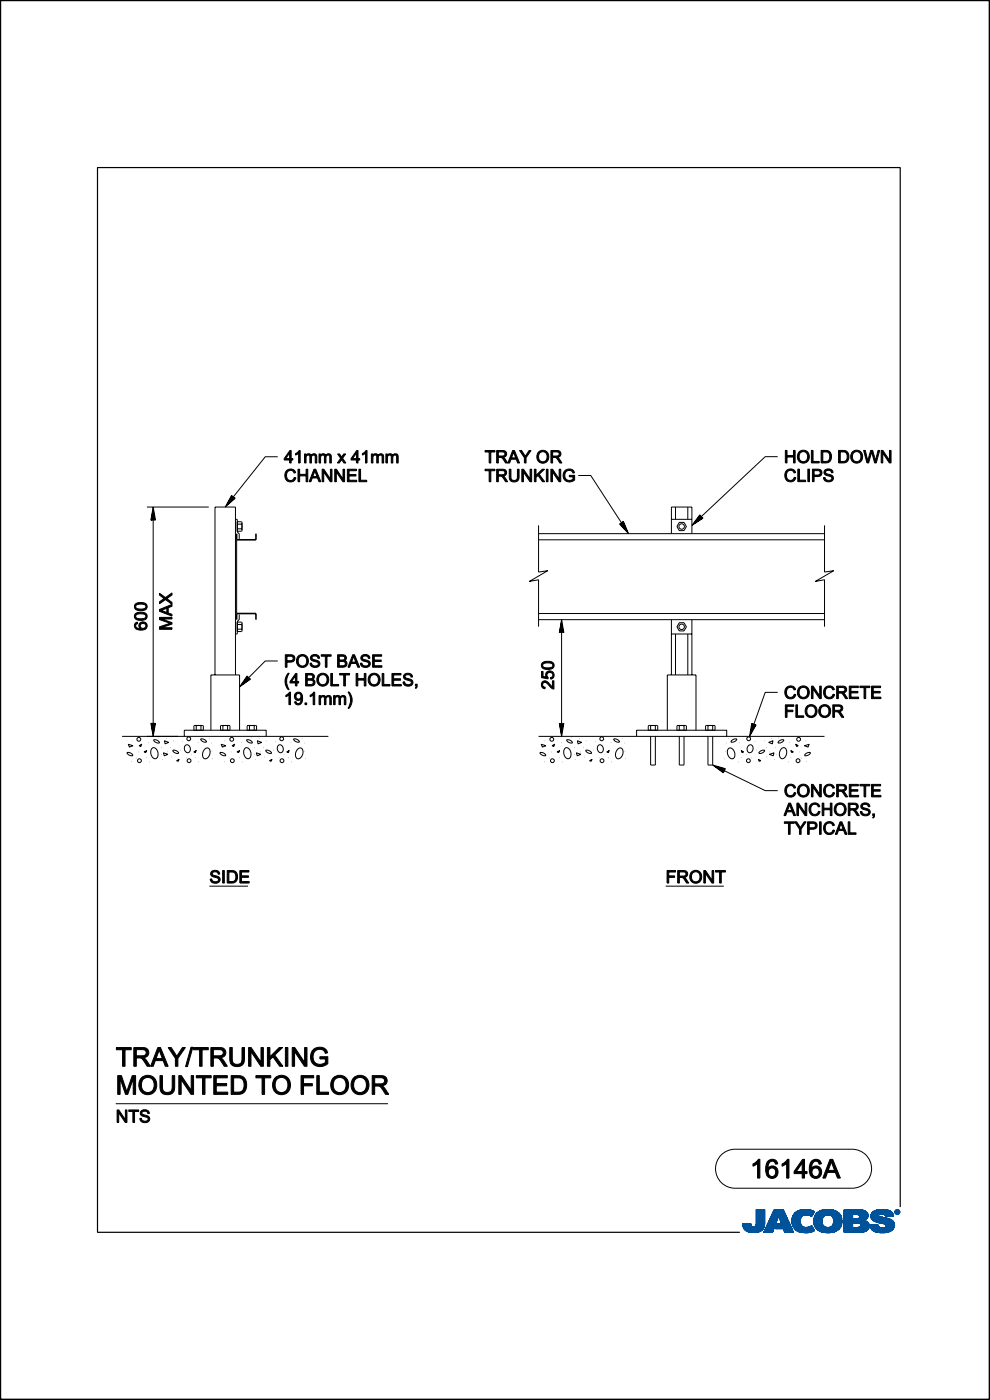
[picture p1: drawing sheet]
<svg xmlns="http://www.w3.org/2000/svg" width="210mm" height="297mm" viewBox="0 0 210 297" stroke-linecap="round" stroke-linejoin="round" font-family="sans-serif">
<path d="M191 256.1v-220.6h-170.3v225.9h136.2M.1 296.6v.3h209.7v-296.8h-209.7v296.8" fill="none" stroke="#000" stroke-width=".25"/>
<g fill="none" stroke="#000" stroke-width=".21">
<path d="M.1 .1h209.8v296.7h-209.8zM58.9 96.9h-2.6l-7.2 9.1 .1-.3 .2 .1-.6 .5 .4-.8 .3 .3-1 .9 .7-1.3 .5 .3-1.5 1.4 1-1.8 .7 .4-2.1 1.9 1.3-2.5 .8 .6M165 96.9h-2.7l-14 13.2 .1-.3 .2 .1-.7 .5 .6-.7 .3 .3-1.2 .7 .9-1.1 .5 .3-1.8 1.2 1.3-1.7 .6 .5-2.3 1.6 1.6-2.3 .7 .7M31.2 107.6h13.1M32 110.3h1l-.5-2.7-.5 2.7 .8-.1-.3-2-.4 2 .6-.1-.2-1.4-.3 1.4 .4-.1-.1-.8-.1 .8 .2-.1-.1-.3v.7M32.5 107.6v48.6M49.9 110.2h.4v2.6l.5 .5v1M50.2 114.5v15.7M50.3 110.7h1v.2M50.3 112.2h1M50.3 111.2h1M51.3 112.2v.2"/>
<path d="M51.3 111.2v1M51.3 110.9v.3M51.3 112.4v.3h-1M51.3 110.9v1.5M114.2 114.5h60.7M114.2 113.2h60.7M114.2 111.5v9.9l2-.3-3.9 2.2 1.9-.3v9.9M122.7 100.9h2.6l6.9 10.6-.2-.2 .1-.2 .4 .8-.6-.7 .3-.2 .5 1.3-.9-1.1 .4-.4 .8 1.9-1.4-1.5 .6-.6 1.1 2.6-1.9-2 .8-.6M142.4 113.2v-5.6h4.4v5.6M142.4 110.2h4.4M143.3 107.6v2.6M144.1 110.8h1l.5 .9-.5 .9h-1l-.5-.9z"/>
<path d="M145.9 107.6v2.6M174.9 111.5v9.9l1.9-.3-3.8 2.2 1.9-.3v9.9M50.3 132h1v.2M50.3 132.5h1M50.3 133.5h1M50.8 130.3v1.1l-.5 .4v2.7h-.4M51.3 133.5v.2M51.3 132.5v1M51.3 133.7v.3h-1M51.3 132.2v.3M51.3 132.2v1.5M114.2 131.5h60.7"/>
<path d="M114.2 130.2h60.7M119.1 132.1l.4 2h-.8zM119.1 131.5v24.7M119.1 132.6l.2 1.4h-.4zM119.1 131.5l.5 2.7-.5-.1-.4 .1M119.1 133.4l.1 .4-.2 .1M119.1 133.1l.2 .8h-.3zM119.1 131.5l-.5 2.7M142.4 134.5h4.4M142.4 131.5v11.7M143.3 134.5v8.7M144.1 132.1h1l.5 .9-.5 .8h-1l-.5-.8z"/>
<path d="M145.9 134.5v8.7M146.8 131.5v11.7M25.9 156.2h13.2M27 159.7a.98 .98 0 0 1 1.2 .6 .98 .98 0 0 1-1.2-.6zM27.2 157.9l1 .3-.7 .3zM28 157.2h.1M29.3 159.5h.1M29.5 158.2l.6-.3-.2 .5zM31.1 159.2l-.5 .3 .3 .2 .2-.5M31.4 157.5h.1M32 153.5h1l-.5 2.7-.5-2.7h.8l-.3 2.1-.4-2.1 .6 .2-.2 1.4-.3-1.4h.4l-.1 .9-.1-.8 .2 .1-.1 .3v-.7M32.2 158.8l.3-.2a1.32 1.32 0 0 1 1 1 1.32 1.32 0 0 1-.5 1.4 1.36 1.36 0 0 1-.8-2.2z"/>
<path d="M32.6 157a.98 .98 0 0 1 1.2 .6 .98 .98 0 0 1-1.2-.6zM33.7 156.5h.1M34.3 158.6h.1M34.7 159.7l.9 .3-.8 .3zM34.9 157.1l.9 .4-.8 .3zM35.2 156.7h.1M35.5 159.5h.1M36.2 158.6h.1M36.7 159.2a.98 .98 0 0 1 1.2 .6 .98 .98 0 0 1-1.2-.6zM36.7 157.2h.1M38.3 159.1h.1M38.7 157.3h.1"/>
<path d="M39.1 154.9h17.4v1.3h-17.4zM39.3 158.1a.79 .79 0 0 1 1.1 .6 .79 .79 0 0 1-.7 1 1 1 0 0 1-.4-1.6zM41.4 153.9l.2 .1M41.4 153.9l-.3 .1v.9h2v-.9l-.2-.1M41.4 153.9h1.5M41.6 159.2l-.1 .5-.4-.2 .6-.3M41.6 154v.9M42 157.5h.1M42.6 156.8a.98 .98 0 0 1 1.2 .6 .98 .98 0 0 1-1.2-.6zM42.6 154h-1M42.6 154v.9M42.9 153.9l-.3 .1"/>
<path d="M43.5 158.9l.6-.2a1.32 1.32 0 0 1 .4 1.4 1.32 1.32 0 0 1-1.1 .9 1.36 1.36 0 0 1 .1-2.1zM44.3 156.7h.1M44.7 154.9v-11.7h6.1v11.7M44.8 157.6h.1M44.9 159.4h.1M45.6 143.2v-35.6h4.3v35.6M46.7 159.7a.98 .98 0 0 1 1.2 .6 .98 .98 0 0 1-1.2-.6zM46.9 157.9l1 .3-.7 .3zM47 153.9l.3 .1M47 153.9l-.2 .1v.9h2v-.9l-.3-.1M47 153.9h1.5M47.3 154v.9"/>
<path d="M47.7 157.2h.1M48.3 154h-1M48.3 154v.9M48.5 153.9l-.2 .1M49 159.5h.1M49.2 158.2l.6-.3-.2 .5zM50.8 159.2l-.5 .3 .3 .2 .2-.5M51.2 157.5h.1M51.9 158.8l.3-.2a1.32 1.32 0 0 1 1 1 1.32 1.32 0 0 1-.5 1.4 1.36 1.36 0 0 1-.8-2.2zM52.3 157a.98 .98 0 0 1 1.2 .6 .98 .98 0 0 1-1.2-.6zM52.7 153.9l.2 .1M52.7 153.9l-.3 .1v.9h2v-.9l-.2-.1"/>
<path d="M52.7 153.9h1.5M52.9 154v.9M53.4 156.5h.1M53.9 154h-1M53.9 154v.9M54 158.6h.1M54.2 153.9l-.3 .1M54.6 157.1l.9 .4-.8 .3zM54.9 156.7h.1M55.3 159.5h.1M55.9 158.6h.1M56.4 159.2a.98 .98 0 0 1 1.2 .6 .98 .98 0 0 1-1.2-.6z"/>
<path d="M56.4 157.2h.1M56.5 156.2h13.2M58 159.1h.1M58.4 157.3h.1M58.9 140.2h-2.6l-4 4.1 .1-.3 .2 .1-.6 .5 .4-.7 .4 .2-1.2 .8 .8-1.1 .6 .3-1.7 1.2 1.1-1.7 .7 .5-2.3 1.6 1.6-2.3 .7 .7M59.1 158.1a.79 .79 0 0 1 1 .6 .79 .79 0 0 1-.7 1 1 1 0 0 1-.3-1.6zM61.3 159.2l-.1 .5-.4-.2 .6-.3M61.7 157.5h.1M62.3 156.8a.98 .98 0 0 1 1.2 .6 .98 .98 0 0 1-1.2-.6zM63.2 158.9l.6-.2a1.32 1.32 0 0 1 .4 1.4 1.32 1.32 0 0 1-1.1 .9 1.36 1.36 0 0 1 .1-2.1zM64 156.7h.1M64.5 157.6h.1"/>
<path d="M64.7 159.4h.1M114.2 156.2h20.8M114.6 159.7a.98 .98 0 0 1 1.2 .6 .98 .98 0 0 1-1.2-.6zM114.8 157.9l1 .3-.7 .3zM115.6 157.2h.1M116.9 159.5h.1M117.1 158.2l.6-.3-.2 .5zM118.6 153.4l.5 2.8M118.7 153.4l.4 .2 .5-.2-.5 2.8M118.7 153.5h.8l-.4 2.1zM118.7 159.2l-.5 .3 .3 .2 .2-.5M118.9 153.7h.4l-.2 1.4z"/>
<path d="M119 153.8l.2 .1-.1 .4M119 153.8h.3l-.2 .8zM119 157.5h.1M119.8 158.8l.3-.2a1.32 1.32 0 0 1 1 1 1.32 1.32 0 0 1-.5 1.4 1.36 1.36 0 0 1-.8-2.2zM120.2 157a.98 .98 0 0 1 1.2 .6 .98 .98 0 0 1-1.2-.6zM121.3 156.5h.1M121.9 158.6h.1M122.3 159.7l.9 .3-.8 .3zM122.5 157.1l.9 .4-.8 .3zM122.8 156.7h.1M123.1 159.5h.1M123.8 158.6h.1"/>
<path d="M124.3 159.2a.98 .98 0 0 1 1.2 .6 .98 .98 0 0 1-1.2-.6zM124.3 157.2h.1M125.9 159.1h.1M126.3 157.3h.1M126.9 158.1a.79 .79 0 0 1 1.1 .6 .79 .79 0 0 1-.7 1 1 1 0 0 1-.4-1.6zM129.2 159.2l-.1 .5-.4-.2 .6-.3M129.6 157.5h.1M130.2 156.8a.98 .98 0 0 1 1.2 .6 .98 .98 0 0 1-1.2-.6zM131.1 158.9l.6-.2a1.32 1.32 0 0 1 .4 1.4 1.32 1.32 0 0 1-1.1 .9 1.36 1.36 0 0 1 .1-2.1zM131.9 156.7h.1M132.4 157.6h.1M132.5 159.4h.1"/>
<path d="M135 154.9h19.2v1.3h-19.2zM137.8 153.9l.2 .1M137.8 153.9l-.3 .1v.9h2v-.9l-.2-.1M137.8 153.9h1.5M138 156.2v6.1h1v-6.1M138 154v.9M139 154h-1M139 154v.9M139.3 153.9l-.3 .1M141.6 154.9v-11.7h6v11.7M143.8 153.9l.3 .1M143.8 153.9l-.2 .1v.9h2v-.9l-.3-.1"/>
<path d="M143.8 153.9h1.5M144.1 156.2v6.1h1v-6.1M144.1 154v.9M145.1 154h-1M145.1 154v.9M145.3 153.9l-.2 .1M149.9 153.9l.3 .1M149.9 153.9l-.2 .1v.9h2v-.9l-.3-.1M149.9 153.9h1.5M150.2 156.2v6.1h1v-6.1M150.2 154v.9M151.2 154h-1"/>
<path d="M151.2 154v.9M151.4 153.9l-.2 .1M153.9 159.4h.1M154 157.6h.1M154.2 156.2h20.7M154.5 158.9l.2-.2a1.32 1.32 0 0 1 1.1 .9 1.32 1.32 0 0 1-.4 1.4 1.36 1.36 0 0 1-.9-2.1zM154.5 156.7h.1M155.3 157a.91 .91 0 0 1 1-.2 .98 .98 0 0 1-1.2 .6zM156.8 157.5h.1M157.2 159.2l.5 .3-.3 .2-.2-.5M158.8 158.2a.63 .63 0 0 1 .8 0 .63 .63 0 0 1 .1 .8 .66 .66 0 0 1-.8 .7 .66 .66 0 0 1-.4-1zM160.1 157.3h.1"/>
<path d="M160.5 159.1h.1M161.2 159.4a.91 .91 0 0 1 1-.2 .98 .98 0 0 1-1.2 .6zM162.1 157.2h.1M162.6 158.6h.1M163.1 157.5l.9-.4-.2 .7zM163.3 159.5h.1M163.6 156.7h.1M164.5 158.6h.1M165 146.9h-2.7l-2.6 7.4v-.3h.2l-.4 .7 .2-.9 .4 .2-.7 1.2 .2-1.4h.7l-1.1 1.9 .4-2.1 .8 .2-1.4 2.4 .5-2.7 .9 .3M165.1 156.5h.1M165.2 157.2a.91 .91 0 0 1 1-.2 .98 .98 0 0 1-1.2 .6zM165.8 158.8l.6-.2a1.32 1.32 0 0 1 .4 1.3 1.32 1.32 0 0 1-1 1.1 1.36 1.36 0 0 1 0-2.2z"/>
<path d="M167.4 157.5h.1M167.7 159.2l.6 .3-.3 .2-.3-.5M168.8 157.9l.5 .3-.3 .2zM169.5 159.5h.1M170.6 158.2l1-.3-.2 .6zM170.8 157.2h.1M170.9 159.9a.91 .91 0 0 1 1-.2 .98 .98 0 0 1-1.2 .6zM27.8 161.6h.1M28.9 160.8h.1M31 160.7h.1M31.6 161.6h.1M34.2 160h.1"/>
<path d="M34.5 161.1h.1M36.3 160.6h.1M37.5 161.4l.5-.3-.2 .4zM39.5 160.8h.1M40.5 160.1h.1M41.5 160.7h.1M42.1 161.6h.1M45.1 160.9h.1M47.6 161.6h.1M48.6 160.8h.1M50.8 160.7h.1M51.3 161.6h.1"/>
<path d="M53.9 160h.1M54.2 161.1h.1M55.3 160l-.7 .3-.2-.6 .9 .3M56 160.6h.1M57.2 161.4l.5-.3-.2 .4zM59.2 160.8h.1M60.2 160.1h.1M61.2 160.7h.1M61.8 161.6h.1M64.8 160.9h.1M115.4 161.6h.1M116.5 160.8h.1"/>
<path d="M118.6 160.7h.1M119.2 161.6h.1M121.8 160h.1M122.1 161.1h.1M123.9 160.6h.1M125.1 161.4l.5-.3-.2 .4zM127.1 160.8h.1M128.1 160.1h.1M129.1 160.7h.1M129.7 161.6h.1M132.7 160.9h.1M153.4 163.9l.5-.8-2.7-.8 2.2 1.6 .3-.7-2-.6 1.7 1.2 .2-.6-1.4-.4 1.1 .8 .2-.4-.9-.2 .7 .5v-.2l-.3-.1 9.3 4.5h2.7"/>
<path d="M153.7 160.9h.1M156.7 161.6h.1M157.3 160.7h.1M158.3 160.1h.1M159.4 160.8h.1M160.9 161.1l.5 .3-.3 .1zM162.5 160.6h.1M163.2 160l1-.3-.2 .6zM164.3 161.1h.1M164.6 160h.1M167.2 161.6h.1M167.8 160.7h.1"/>
<path d="M169.9 160.8h.1M171 161.6h.1M44.4 188h8.2M141.2 188h12.3M24.6 234.1h57.7M153 245l1.3-.9 1.6-.3h24.8a4.1 4.1 0 0 1 4.2 4.1 4.1 4.1 0 0 1-4.2 4.2h-24.8a4.1 4.1 0 0 1-3.8-2.6 4.1 4.1 0 0 1 .9-4.5z"/>
<circle cx="144.6" cy="111.7" r=".58"/>
<circle cx="144.6" cy="133" r=".58"/>
<circle cx="29.4" cy="156.8" r=".41"/>
<circle cx="40" cy="156.7" r=".41"/>
<circle cx="49.2" cy="156.8" r=".41"/>
<circle cx="59.8" cy="156.7" r=".41"/>
<circle cx="117" cy="156.8" r=".41"/>
<circle cx="127.6" cy="156.7" r=".41"/>
<circle cx="158.8" cy="156.7" r=".41"/>
<circle cx="169.4" cy="156.8" r=".41"/>
<circle cx="29.6" cy="161.4" r=".41"/>
<circle cx="40.1" cy="161.4" r=".41"/>
<circle cx="49.3" cy="161.4" r=".41"/>
<circle cx="59.8" cy="161.4" r=".41"/>
<circle cx="117.2" cy="161.4" r=".41"/>
<circle cx="127.7" cy="161.4" r=".41"/>
<circle cx="158.8" cy="161.4" r=".41"/>
<circle cx="169.3" cy="161.4" r=".41"/>
</g>
<path d="M50.2 113.2v1.3h4.1v-1.3M50.2 131.5v-1.3h4.1v1.3" fill="none" stroke="#000" stroke-width=".34"/>
<g fill="#000" stroke="#000" stroke-width=".21">
<path d="M61.5 95.6l-1.2 1.7v.3h1.1v.6h.4v-.6h.3v-.3h-.3v-1.7zM61.4 96.1v1.2h-.8z" fill-rule="evenodd"/>
<path d="M62.7 96.2l.8-.6h.2v2.6h-.4v-2l-.6 .3z" fill-rule="evenodd"/>
<path d="M64.6 96.3h.3v.3a.65 .65 0 0 1 1.1 0 .62 .62 0 0 1 .7-.3 .62 .62 0 0 1 .5 .6v1.3h-.3v-1.2a.43 .43 0 0 0-.5-.5 .43 .43 0 0 0-.3 .6v1.1h-.4v-1.2a.44 .44 0 0 0-.5-.4 .44 .44 0 0 0-.3 .6v1h-.3z" fill-rule="evenodd"/>
<path d="M67.7 96.3h.3v.3a.65 .65 0 0 1 1.1 0 .62 .62 0 0 1 .7-.3 .62 .62 0 0 1 .5 .6v1.3h-.3v-1.2a.43 .43 0 0 0-.5-.5 .43 .43 0 0 0-.4 .6v1.1h-.3v-1.2a.44 .44 0 0 0-.6-.4 .44 .44 0 0 0-.2 .6v1h-.3z" fill-rule="evenodd"/>
<path d="M71.6 96.3h.4l.5 .7 .4-.7h.4l-.6 .9 .7 1h-.4l-.5-.7-.5 .7h-.4l.7-1z" fill-rule="evenodd"/>
<path d="M75.7 95.6l-1.2 1.7v.3h1.1v.6h.3v-.6h.4v-.3h-.4v-1.7zM75.6 96.1v1.2h-.8z" fill-rule="evenodd"/>
<path d="M76.9 96.2l.7-.6h.3v2.6h-.4v-2l-.6 .3z" fill-rule="evenodd"/>
<path d="M78.8 96.3h.3v.3a.65 .65 0 0 1 1.1 0 .62 .62 0 0 1 .7-.3 .62 .62 0 0 1 .5 .6v1.3h-.3v-1.2a.43 .43 0 0 0-.5-.5 .43 .43 0 0 0-.4 .6v1.1h-.3v-1.2a.44 .44 0 0 0-.6-.4 .44 .44 0 0 0-.2 .6v1h-.3z" fill-rule="evenodd"/>
<path d="M81.9 96.3h.3v.3a.65 .65 0 0 1 1.1 0 .62 .62 0 0 1 .7-.3 .62 .62 0 0 1 .5 .6v1.3h-.4v-1.2a.43 .43 0 0 0-.4-.5 .43 .43 0 0 0-.4 .6v1.1h-.3v-1.2a.44 .44 0 0 0-.6-.4 .44 .44 0 0 0-.2 .6v1h-.3z" fill-rule="evenodd"/>
<path d="M102.9 95.6h2.1v.3h-.9v2.3h-.3v-2.3h-.9z" fill-rule="evenodd"/>
<path d="M105.4 95.6v2.6h.3v-1.2h.4a.81 .81 0 0 1 .8 .7l.3 .5h.5l-1-1.2a.74 .74 0 0 0 .8-.8 .74 .74 0 0 0-1-.6zM105.7 95.9h.8a.46 .46 0 0 1 .6 .5 .46 .46 0 0 1-.6 .3h-.8z" fill-rule="evenodd"/>
<path d="M108.7 95.6l-1 2.6h.4l.3-.8h1.1l.3 .8h.4l-1.1-2.6zM108.9 95.9l.5 1.2h-.9z" fill-rule="evenodd"/>
<path d="M108 99.5h.4v1.6a.71 .71 0 0 0 .7 .8 .71 .71 0 0 0 .7-.8v-1.6h.3v1.6a1.05 1.05 0 0 1-1 1.1 1.05 1.05 0 0 1-1.1-1.1z" fill-rule="evenodd"/>
<path d="M110.2 95.6h.4l.8 1.2 .8-1.2h.4l-1 1.5v1.1h-.4v-1.1z" fill-rule="evenodd"/>
<path d="M114.2 95.9a1.34 1.34 0 0 0 .1 2 1.34 1.34 0 0 0 1.9-.3 1.33 1.33 0 0 0-.2-1.7 1.33 1.33 0 0 0-1.8 0zM114.5 96.1a.99 .99 0 0 1 1.6 .8 .99 .99 0 0 1-1.6 .8l-.3-.8z" fill-rule="evenodd"/>
<path d="M116.9 95.6v2.6h.3v-1.2h.4a.81 .81 0 0 1 .8 .7l.4 .5h.4l-1-1.2a.74 .74 0 0 0 .8-.8 .74 .74 0 0 0-1-.6zM117.2 95.9h.9a.46 .46 0 0 1 .5 .5 .46 .46 0 0 1-.6 .3h-.8z" fill-rule="evenodd"/>
<path d="M166.6 95.6h.3v1h1.4v-1h.4v2.6h-.4v-1.2h-1.4v1.2h-.3z" fill-rule="evenodd"/>
<path d="M169.5 95.9a1.34 1.34 0 0 0 0 2 1.34 1.34 0 0 0 2-.3 1.33 1.33 0 0 0-.2-1.8 1.33 1.33 0 0 0-1.8 .1zM169.8 96.1a.99 .99 0 0 1 1.5 .8 .99 .99 0 0 1-1.5 .8l-.3-.8z" fill-rule="evenodd"/>
<path d="M172.1 95.6h.4v2.3h1.3v.3h-1.7z" fill-rule="evenodd"/>
<path d="M174.2 95.6v2.6h.9a1.33 1.33 0 0 0 1.3-1.3 1.33 1.33 0 0 0-1.3-1.3zM174.5 95.9h.6a1.02 1.02 0 0 1 .9 1 1.02 1.02 0 0 1-.9 1h-.6z" fill-rule="evenodd"/>
<path d="M177.9 95.6v2.6h.9a1.33 1.33 0 0 0 1.3-1.3 1.33 1.33 0 0 0-1.3-1.3zM178.2 95.9h.6a1.02 1.02 0 0 1 .9 1 1.02 1.02 0 0 1-.9 1h-.6z" fill-rule="evenodd"/>
<path d="M180.8 95.9a1.34 1.34 0 0 0 0 2 1.34 1.34 0 0 0 2-.3 1.33 1.33 0 0 0-.2-1.8 1.33 1.33 0 0 0-1.8 .1zM181.1 96.1a.99 .99 0 0 1 1.6 .8 .99 .99 0 0 1-1.6 .8l-.3-.8z" fill-rule="evenodd"/>
<path d="M183.2 95.6h.4l.5 2.2 .6-2.2h.4l.6 2.2 .5-2.2h.4l-.7 2.6h-.4l-.6-2.3-.6 2.3h-.4z" fill-rule="evenodd"/>
<path d="M186.9 95.6h.4l1.4 2v-2h.3v2.6h-.4l-1.3-2.1v2.1h-.4z" fill-rule="evenodd"/>
<path d="M60.9 99.8a1.15 1.15 0 0 1 1.8 .5l-.3 .1a.87 .87 0 0 0-1.2-.5 .87 .87 0 0 0-.4 1.2 .82 .82 0 0 0 .7 .8 .82 .82 0 0 0 .9-.6l.4 .1a1.22 1.22 0 0 1-1.6 .8 1.22 1.22 0 0 1-.8-1.6z" fill-rule="evenodd"/>
<path d="M63.2 99.5h.4v1.1h1.3v-1.1h.4v2.7h-.4v-1.3h-1.3v1.3h-.4z" fill-rule="evenodd"/>
<path d="M66.6 99.5l-1 2.7h.4l.2-.8h1.2l.3 .8h.4l-1.1-2.7zM66.8 99.8l.4 1.3h-.9z" fill-rule="evenodd"/>
<path d="M68.3 99.5h.4l1.4 2.1v-2.1h.3v2.7h-.3l-1.4-2.1v2.1h-.4z" fill-rule="evenodd"/>
<path d="M71 99.5h.4l1.4 2.1v-2.1h.3v2.7h-.4l-1.4-2.1v2.1h-.3z" fill-rule="evenodd"/>
<path d="M73.7 99.5h1.9v.4h-1.6v.8h1.5v.3h-1.5v.9h1.7v.3h-2z" fill-rule="evenodd"/>
<path d="M76.1 99.5h.4v2.4h1.3v.3h-1.7z" fill-rule="evenodd"/>
<path d="M102.9 99.5h2.1v.4h-.9v2.3h-.3v-2.3h-.9z" fill-rule="evenodd"/>
<path d="M105.4 99.5v2.7h.3v-1.2h.4a.81 .81 0 0 1 .8 .6l.3 .6h.5l-1-1.2a.74 .74 0 0 0 .8-.8 .74 .74 0 0 0-1-.7zM105.7 99.8h.8a.46 .46 0 0 1 .6 .5 .46 .46 0 0 1-.6 .4h-.8z" fill-rule="evenodd"/>
<path d="M110.7 99.5h.3l1.4 2.1v-2.1h.4v2.7h-.4l-1.4-2.1v2.1h-.3z" fill-rule="evenodd"/>
<path d="M113.3 99.5h.4v1.4l1.3-1.4h.5l-1.1 1.1 1.1 1.6h-.4l-1-1.3-.4 .4v.9h-.4z" fill-rule="evenodd"/>
<path d="M115.9 99.5h.3v2.7h-.3z" fill-rule="evenodd"/>
<path d="M116.9 99.5h.3l1.4 2.1v-2.1h.3v2.7h-.3l-1.4-2.1v2.1h-.3z" fill-rule="evenodd"/>
<path d="M119.9 99.8a1.21 1.21 0 0 1 2 .5l-.4 .1a.96 .96 0 0 0-1.3-.5 .96 .96 0 0 0-.3 1.4 1.05 1.05 0 0 0 1.6 .3v-.4h-.7v-.4h1.1v1a1.43 1.43 0 0 1-2.1 .1 1.43 1.43 0 0 1 .1-2.1z" fill-rule="evenodd"/>
<path d="M166.9 99.8a1.15 1.15 0 0 1 1.9 .5h-.4a.87 .87 0 0 0-1.1-.4 .87 .87 0 0 0-.5 1.1 .82 .82 0 0 0 .8 .9 .82 .82 0 0 0 .9-.7l.3 .1a1.22 1.22 0 0 1-1.5 .9 1.22 1.22 0 0 1-.8-1.6z" fill-rule="evenodd"/>
<path d="M169.2 99.5h.4v2.4h1.3v.3h-1.7z" fill-rule="evenodd"/>
<path d="M171.4 99.5h.3v2.7h-.3z" fill-rule="evenodd"/>
<path d="M172.3 99.5v2.7h.4v-1.1h.7a.81 .81 0 0 0 1-.8 .81 .81 0 0 0-1.1-.8zM172.7 99.8h.7a.49 .49 0 0 1 .6 .5 .49 .49 0 0 1-.6 .5h-.7z" fill-rule="evenodd"/>
<path d="M175 99.7a1.04 1.04 0 0 1 1.7 .6h-.3a.63 .63 0 0 0-.6-.5 .63 .63 0 0 0-.7 .5l.4 .2a1.05 1.05 0 0 1 1.3 1.1 1.11 1.11 0 0 1-1.2 .6 1.11 1.11 0 0 1-.9-.9h.3a.72 .72 0 0 0 .7 .6 .72 .72 0 0 0 .7-.6l-.4-.2a.98 .98 0 0 1-1.1-1.3z" fill-rule="evenodd"/>
<path d="M28.7 132.2a.92 .92 0 0 0 0 1 .92 .92 0 0 0 .9 .5 1.15 1.15 0 0 0 1.6-1.1 .84 .84 0 0 0-1.2-.6 .84 .84 0 0 0-.2 1.4 .69 .69 0 0 1-.8-.2 .69 .69 0 0 1-.1-.8l.3-.1v-.3zM29.8 132.7a.57 .57 0 0 1 1.1 0 .57 .57 0 0 1-1.1 0z" fill-rule="evenodd"/>
<path d="M28.7 130.2a.86 .86 0 0 0-.1 1 .86 .86 0 0 0 1 .4 1.15 1.15 0 0 0 1.6-1 1.68 1.68 0 0 0-2.4-.5zM28.9 130.5a1.79 1.79 0 0 1 2 .1v.3a1.6 1.6 0 0 1-2.1 0z" fill-rule="evenodd"/>
<path d="M28.7 128.2a.86 .86 0 0 0-.1 1 .86 .86 0 0 0 1 .3 1.15 1.15 0 0 0 1.6-1 1.68 1.68 0 0 0-2.4-.5zM28.9 128.4a1.79 1.79 0 0 1 2 .1v.3a1.6 1.6 0 0 1-2.1 .1z" fill-rule="evenodd"/>
<path d="M33.8 131h2.7v.3h-2.2l2.2 .8v.3l-2.3 .8h2.3v.3h-2.7v-.5l2.3-.8-2.3-.8z" fill-rule="evenodd"/>
<path d="M33.8 129.3v.4l2.7 1v-.4l-.8-.3v-1.1l.8-.3v-.4zM34.1 129.5l1.3-.5v.9z" fill-rule="evenodd"/>
<path d="M33.8 125.9l1.3 .9 1.4-1v.4l-1.1 .8 1.1 .8v.4l-1.4-1-1.3 .9v-.4l1-.7-1-.8z" fill-rule="evenodd"/>
<path d="M60.5 138.9v2.6h.4v-1h.7a.81 .81 0 0 0 1-.8 .81 .81 0 0 0-1.1-.8zM60.9 139.2h.7a.49 .49 0 0 1 .6 .5 .49 .49 0 0 1-.6 .5h-.7z" fill-rule="evenodd"/>
<path d="M61.1 142.8h.2l-.3 .7a3 3 0 0 0 .3 2.8h-.2a2.67 2.67 0 0 1 0-3.5z" fill-rule="evenodd"/>
<path d="M60.6 147.5l.8-.7h.2v2.7h-.3v-2.1l-.7 .4z" fill-rule="evenodd"/>
<path d="M62.7 147.1a.83 .83 0 0 0-.1 1.2 .83 .83 0 0 0 1.3-.1 .65 .65 0 0 1-.2 .9 .65 .65 0 0 1-.8-.1l-.1-.1h-.3a.87 .87 0 0 0 1.1 .6 .87 .87 0 0 0 .6-1.1 1.1 1.1 0 0 0-1.1-1.5zM62.7 147.7a.56 .56 0 0 1 1.1 0 .56 .56 0 0 1-1.1 0z" fill-rule="evenodd"/>
<path d="M62.7 142.9l-1.2 1.7v.3h1.2v.6h.3v-.6h.3v-.3h-.3v-1.7zM62.7 143.4v1.2h-.9z" fill-rule="evenodd"/>
<path d="M63.2 139.2a1.34 1.34 0 0 0 .1 2 1.34 1.34 0 0 0 2-.3 1.33 1.33 0 0 0-.3-1.7 1.33 1.33 0 0 0-1.8 0zM63.5 139.4a.99 .99 0 0 1 1.6 .8 .99 .99 0 0 1-1.6 .8l-.3-.7z" fill-rule="evenodd"/>
<path d="M64.7 149.1h.4v.4h-.4z" fill-rule="evenodd"/>
<path d="M64.8 142.9v2.6h1a.75 .75 0 0 0 1-.4 .75 .75 0 0 0-.5-1 .67 .67 0 0 0 .3-.8 .67 .67 0 0 0-.8-.4zM65.2 143.2h.5a.44 .44 0 0 1 .6 .1 .44 .44 0 0 1-.1 .6l-1 .1zM65.2 144.3h.6a.49 .49 0 0 1 .7 .4 .49 .49 0 0 1-.7 .5h-.6z" fill-rule="evenodd"/>
<path d="M66.1 139.1a1.04 1.04 0 0 1 1.7 .5l-.4 .1a.63 .63 0 0 0-.6-.5 .63 .63 0 0 0-.6 .5l.4 .2a1.05 1.05 0 0 1 1.2 1.1 1.11 1.11 0 0 1-1.1 .6 1.11 1.11 0 0 1-.9-.9h.3a.72 .72 0 0 0 .7 .6 .72 .72 0 0 0 .7-.6l-.4-.3a.98 .98 0 0 1-1.1-1.2z" fill-rule="evenodd"/>
<path d="M65.8 147.5l.7-.7h.3v2.7h-.4v-2.1l-.6 .4z" fill-rule="evenodd"/>
<path d="M67.6 143.2a1.34 1.34 0 0 0 0 2 1.34 1.34 0 0 0 2-.3 1.33 1.33 0 0 0-.3-1.7 1.33 1.33 0 0 0-1.7 0zM67.8 143.4a.99 .99 0 0 1 1.6 .8 .99 .99 0 0 1-1.6 .8l-.2-.8z" fill-rule="evenodd"/>
<path d="M67.7 147.6h.3v.2a.65 .65 0 0 1 1.1 .1 .62 .62 0 0 1 .7-.4 .62 .62 0 0 1 .5 .7v1.3h-.3v-1.2a.43 .43 0 0 0-.5-.5 .43 .43 0 0 0-.4 .6v1.1h-.3v-1.3a.44 .44 0 0 0-.5-.4 .44 .44 0 0 0-.3 .7v1h-.3z" fill-rule="evenodd"/>
<path d="M68.1 138.9h2.1v.3h-.8v2.3h-.4v-2.3h-.9z" fill-rule="evenodd"/>
<path d="M70.2 142.9h.3v2.3h1.3v.3h-1.6z" fill-rule="evenodd"/>
<path d="M70.8 147.6h.3v.2a.65 .65 0 0 1 1.1 .1 .62 .62 0 0 1 .7-.4 .62 .62 0 0 1 .5 .7v1.3h-.4v-1.2a.43 .43 0 0 0-.4-.5 .43 .43 0 0 0-.4 .6v1.1h-.3v-1.3a.44 .44 0 0 0-.6-.4 .44 .44 0 0 0-.2 .7v1h-.3z" fill-rule="evenodd"/>
<path d="M71.6 138.9v2.6h1a.75 .75 0 0 0 .9-.4 .75 .75 0 0 0-.4-1 .67 .67 0 0 0 .3-.8 .67 .67 0 0 0-.8-.4zM72 139.2h.5a.44 .44 0 0 1 .6 .2 .44 .44 0 0 1-.1 .5l-1 .1zM72 140.3h.6a.49 .49 0 0 1 .7 .4 .49 .49 0 0 1-.7 .5h-.6z" fill-rule="evenodd"/>
<path d="M72 142.9h2.1v.3h-.8v2.3h-.4v-2.3h-.9z" fill-rule="evenodd"/>
<path d="M74.8 138.9l-1 2.6h.4l.3-.8h1.1l.3 .8h.4l-1.1-2.6zM75 139.2l.5 1.3h-.9z" fill-rule="evenodd"/>
<path d="M73.8 146.8h.3a2.67 2.67 0 0 1 0 3.5h-.3a3.1 3.1 0 0 0 0-3.5z" fill-rule="evenodd"/>
<path d="M75.5 142.9h.4v1.1h1.4v-1.1h.3v2.6h-.3v-1.2h-1.4v1.2h-.4z" fill-rule="evenodd"/>
<path d="M76.8 139.1a1.04 1.04 0 0 1 1.7 .5l-.4 .1a.63 .63 0 0 0-.6-.5 .63 .63 0 0 0-.6 .5l.4 .2a1.05 1.05 0 0 1 1.2 1.1 1.11 1.11 0 0 1-1.1 .6 1.11 1.11 0 0 1-1-.9h.4a.72 .72 0 0 0 .7 .6 .72 .72 0 0 0 .7-.6l-.4-.3a.98 .98 0 0 1-1.1-1.2z" fill-rule="evenodd"/>
<path d="M78.5 143.2a1.34 1.34 0 0 0 0 2 1.34 1.34 0 0 0 2-.3 1.33 1.33 0 0 0-.3-1.7 1.33 1.33 0 0 0-1.7 0zM78.7 143.4a.99 .99 0 0 1 1.6 .8 .99 .99 0 0 1-1.6 .8l-.2-.8z" fill-rule="evenodd"/>
<path d="M79 138.9h2v.3h-1.6v.8h1.5v.3h-1.5v.9h1.6v.3h-2z" fill-rule="evenodd"/>
<path d="M81.1 142.9h.3v2.3h1.3v.3h-1.6z" fill-rule="evenodd"/>
<path d="M83.1 142.9h2v.3h-1.6v.8h1.5v.3h-1.5v.9h1.6v.3h-2z" fill-rule="evenodd"/>
<path d="M85.8 143a1.04 1.04 0 0 1 1.7 .6h-.3a.63 .63 0 0 0-.6-.5 .63 .63 0 0 0-.7 .6l.4 .2a1.05 1.05 0 0 1 1.3 1.1 1.11 1.11 0 0 1-1.2 .6 1.11 1.11 0 0 1-.9-.9l.3-.1a.72 .72 0 0 0 .7 .7 .72 .72 0 0 0 .7-.6l-.4-.3a.98 .98 0 0 1-1.1-1.2z" fill-rule="evenodd"/>
<path d="M88.1 145.2h.4v.5l-.3 .3-.1-.1 .2-.4h-.2z" fill-rule="evenodd"/>
<path d="M115 140.6a.86 .86 0 0 0 0 1 .86 .86 0 0 0 .9 .4 1.15 1.15 0 0 0 1.6-1 1.68 1.68 0 0 0-2.3-.5zM115.2 140.9a1.79 1.79 0 0 1 2.1 .1v.3a1.6 1.6 0 0 1-2.1 .1z" fill-rule="evenodd"/>
<path d="M114.9 142.4h.3v1.1l.7 .1a.88 .88 0 0 1 .4-1.2 .88 .88 0 0 1 1.2 .6 .88 .88 0 0 1-.7 1.1v-.4a.58 .58 0 0 0 .4-.6 .58 .58 0 0 0-.7-.5 .58 .58 0 0 0-.5 .6l.3 .5-.1 .3-1.3-.2z" fill-rule="evenodd"/>
<path d="M115 144.7a1.08 1.08 0 0 1 1.7 .5l.5 .5v-1.3h.3v1.8a3 3 0 0 1-1.5-1.3 .51 .51 0 0 0-.9 .2 .51 .51 0 0 0 .5 .7v.3a.86 .86 0 0 1-.7-.5 .86 .86 0 0 1 .1-.9z" fill-rule="evenodd"/>
<path d="M166.6 149.5h1.8v.3h-1.5v.9h1.3v.3h-1.3v1.2h-.3z" fill-rule="evenodd"/>
<path d="M166.9 145.8a1.15 1.15 0 0 1 1.9 .5l-.4 .1a.87 .87 0 0 0-1.1-.5 .87 .87 0 0 0-.5 1.2 .82 .82 0 0 0 .8 .8 .82 .82 0 0 0 .9-.6l.3 .1a1.22 1.22 0 0 1-1.5 .8 1.22 1.22 0 0 1-.8-1.6z" fill-rule="evenodd"/>
<path d="M168.8 149.5h.4v2.4h1.3v.3h-1.7z" fill-rule="evenodd"/>
<path d="M169.5 145.9a1.34 1.34 0 0 0 0 2 1.34 1.34 0 0 0 2-.3 1.33 1.33 0 0 0-.2-1.8 1.33 1.33 0 0 0-1.8 .1zM169.8 146.1a.99 .99 0 0 1 1.5 .8 .99 .99 0 0 1-1.5 .8l-.3-.8z" fill-rule="evenodd"/>
<path d="M171.1 149.9a1.34 1.34 0 0 0 .1 2 1.34 1.34 0 0 0 2-.3 1.33 1.33 0 0 0-.3-1.8 1.33 1.33 0 0 0-1.8 .1zM171.4 150a.99 .99 0 0 1 1.6 .9 .99 .99 0 0 1-1.6 .7l-.3-.7z" fill-rule="evenodd"/>
<path d="M172.1 145.6h.4l1.4 2v-2h.3v2.6h-.3l-1.4-2.1v2.1h-.4z" fill-rule="evenodd"/>
<path d="M174 149.9a1.34 1.34 0 0 0 0 2 1.34 1.34 0 0 0 2-.3 1.33 1.33 0 0 0-.2-1.8 1.33 1.33 0 0 0-1.8 .1zM174.3 150a.99 .99 0 0 1 1.6 .9 .99 .99 0 0 1-1.6 .7l-.3-.7z" fill-rule="evenodd"/>
<path d="M176.7 149.5v2.7h.3v-1.2h.4a.81 .81 0 0 1 .8 .6l.3 .6h.5l-1-1.2a.74 .74 0 0 0 .8-.9 .74 .74 0 0 0-1-.6zM177 149.8h.8a.46 .46 0 0 1 .6 .5 .46 .46 0 0 1-.6 .4h-.8z" fill-rule="evenodd"/>
<path d="M175.1 145.8a1.15 1.15 0 0 1 1.9 .5l-.4 .1a.87 .87 0 0 0-1.1-.5 .87 .87 0 0 0-.4 1.2 .82 .82 0 0 0 .7 .8 .82 .82 0 0 0 .9-.6l.3 .1a1.22 1.22 0 0 1-1.5 .8 1.22 1.22 0 0 1-.8-1.6z" fill-rule="evenodd"/>
<path d="M177.5 145.6v2.6h.3v-1.2h.4a.81 .81 0 0 1 .8 .7l.4 .5h.4l-1-1.2a.74 .74 0 0 0 .8-.8 .74 .74 0 0 0-.9-.6zM177.8 145.8h.9a.46 .46 0 0 1 .5 .5 .46 .46 0 0 1-.6 .4h-.8z" fill-rule="evenodd"/>
<path d="M180.1 145.6h2v.3h-1.6v.8h1.5v.3h-1.5v.9h1.6v.3h-2z" fill-rule="evenodd"/>
<path d="M182.4 145.6h2.1v.3h-.9v2.3h-.3v-2.3h-.9z" fill-rule="evenodd"/>
<path d="M184.9 145.6h1.9v.3h-1.6v.8h1.5v.3h-1.5v.9h1.7v.3h-2z" fill-rule="evenodd"/>
<path d="M167.3 170.4l-1 2.6h.4l.2-.8h1.2l.3 .8h.4l-1.1-2.6zM167.5 170.7l.4 1.2h-.9z" fill-rule="evenodd"/>
<path d="M166.4 174.3h2.1v.4h-.9v2.3h-.4v-2.3h-.8z" fill-rule="evenodd"/>
<path d="M166.9 166.6a1.15 1.15 0 0 1 1.9 .5l-.4 .1a.87 .87 0 0 0-1.1-.4 .87 .87 0 0 0-.5 1.1 .82 .82 0 0 0 .8 .9 .82 .82 0 0 0 .9-.7l.3 .1a1.22 1.22 0 0 1-1.5 .8 1.22 1.22 0 0 1-.8-1.6z" fill-rule="evenodd"/>
<path d="M169 170.4h.4l1.4 2.1v-2.1h.3v2.6h-.3l-1.4-2.1v2.1h-.4z" fill-rule="evenodd"/>
<path d="M169.5 166.7a1.34 1.34 0 0 0 0 2 1.34 1.34 0 0 0 2-.2 1.33 1.33 0 0 0-.2-1.8 1.33 1.33 0 0 0-1.8 0zM169.8 166.9a.99 .99 0 0 1 1.5 .8 .99 .99 0 0 1-1.5 .8l-.3-.7z" fill-rule="evenodd"/>
<path d="M168.6 174.3h.4l.8 1.3 .8-1.3h.4l-1.1 1.6v1.1h-.3v-1.1z" fill-rule="evenodd"/>
<path d="M171.3 174.3v2.7h.4v-1.1h.6a.81 .81 0 0 0 1-.8 .81 .81 0 0 0-1-.8zM171.7 174.7h.6a.49 .49 0 0 1 .7 .4 .49 .49 0 0 1-.7 .5h-.6z" fill-rule="evenodd"/>
<path d="M172.1 166.4h.4l1.4 2.1v-2.1h.3v2.7h-.3l-1.4-2.1v2.1h-.4z" fill-rule="evenodd"/>
<path d="M172 170.6a1.15 1.15 0 0 1 1.9 .5l-.3 .1a.87 .87 0 0 0-1.2-.5 .87 .87 0 0 0-.4 1.2 .82 .82 0 0 0 .7 .9 .82 .82 0 0 0 .9-.7l.4 .1a1.22 1.22 0 0 1-1.6 .8 1.22 1.22 0 0 1-.8-1.6z" fill-rule="evenodd"/>
<path d="M173.8 174.3h.4v2.7h-.4z" fill-rule="evenodd"/>
<path d="M174.4 170.4h.4v1.1h1.3v-1.1h.4v2.6h-.4v-1.2h-1.3v1.2h-.4z" fill-rule="evenodd"/>
<path d="M175.1 166.6a1.15 1.15 0 0 1 1.9 .5l-.4 .1a.87 .87 0 0 0-1.1-.4 .87 .87 0 0 0-.4 1.1 .82 .82 0 0 0 .7 .9 .82 .82 0 0 0 .9-.7l.3 .1a1.22 1.22 0 0 1-1.5 .8 1.22 1.22 0 0 1-.8-1.6z" fill-rule="evenodd"/>
<path d="M175.1 174.6a1.15 1.15 0 0 1 1.9 .5l-.3 .1a.87 .87 0 0 0-1.2-.5 .87 .87 0 0 0-.4 1.2 .82 .82 0 0 0 .7 .8 .82 .82 0 0 0 .9-.6l.3 .1a1.22 1.22 0 0 1-1.5 .8 1.22 1.22 0 0 1-.8-1.6z" fill-rule="evenodd"/>
<path d="M177.3 170.7a1.34 1.34 0 0 0 0 2 1.34 1.34 0 0 0 2-.3 1.33 1.33 0 0 0-.2-1.7 1.33 1.33 0 0 0-1.8 0zM177.6 170.9a.99 .99 0 0 1 1.6 .8 .99 .99 0 0 1-1.6 .8l-.3-.8z" fill-rule="evenodd"/>
<path d="M178.2 174.3l-1 2.7h.4l.2-.8h1.2l.3 .8h.4l-1.1-2.7zM178.4 174.6l.4 1.3h-.9z" fill-rule="evenodd"/>
<path d="M177.5 166.4v2.7h.3v-1.2h.4a.81 .81 0 0 1 .8 .6l.4 .6h.4l-1-1.3a.74 .74 0 0 0 .8-.8 .74 .74 0 0 0-.9-.6zM177.8 166.7h.9a.46 .46 0 0 1 .5 .5 .46 .46 0 0 1-.6 .4h-.8z" fill-rule="evenodd"/>
<path d="M179.9 174.3h.4v2.4h1.3v.3h-1.7z" fill-rule="evenodd"/>
<path d="M179.9 170.4v2.6h.4v-1.2h.4a.81 .81 0 0 1 .8 .7l.3 .5h.5l-1-1.2a.74 .74 0 0 0 .8-.8 .74 .74 0 0 0-1-.6zM180.3 170.7h.8a.46 .46 0 0 1 .6 .5 .46 .46 0 0 1-.7 .3h-.7z" fill-rule="evenodd"/>
<path d="M180.1 166.4h2v.3h-1.6v.8h1.5v.3h-1.5v.9h1.6v.4h-2z" fill-rule="evenodd"/>
<path d="M182.8 170.5a1.04 1.04 0 0 1 1.7 .6h-.3a.63 .63 0 0 0-.6-.5 .63 .63 0 0 0-.6 .6l.3 .2a1.05 1.05 0 0 1 1.3 1.1 1.11 1.11 0 0 1-1.2 .6 1.11 1.11 0 0 1-.9-.9l.3-.1a.72 .72 0 0 0 .7 .7 .72 .72 0 0 0 .7-.6l-.3-.3a.98 .98 0 0 1-1.2-1.2z" fill-rule="evenodd"/>
<path d="M182.4 166.4h2.1v.3h-.9v2.4h-.3v-2.4h-.9z" fill-rule="evenodd"/>
<path d="M184.9 166.4h1.9v.3h-1.6v.8h1.5v.3h-1.5v.9h1.7v.4h-2z" fill-rule="evenodd"/>
<path d="M185.1 172.7h.4v.5l-.3 .3-.1-.1 .2-.4h-.2z" fill-rule="evenodd"/>
<path d="M44.9 184.8a1.04 1.04 0 0 1 1.7 .6l-.3 .1a.63 .63 0 0 0-.6-.6 .63 .63 0 0 0-.7 .6l.4 .2a1.05 1.05 0 0 1 1.3 1.1 1.11 1.11 0 0 1-1.2 .6 1.11 1.11 0 0 1-.9-.9h.3a.72 .72 0 0 0 .7 .6 .72 .72 0 0 0 .7-.6l-.4-.3a.98 .98 0 0 1-1.1-1.2z" fill-rule="evenodd"/>
<path d="M47.2 184.7h.4v2.6h-.4z" fill-rule="evenodd"/>
<path d="M48.2 184.7v2.6h1a1.33 1.33 0 0 0 1.2-1.3 1.33 1.33 0 0 0-1.3-1.3zM48.5 185h.6a1.02 1.02 0 0 1 .9 1 1.02 1.02 0 0 1-.9 1h-.6z" fill-rule="evenodd"/>
<path d="M50.9 184.7h1.9v.3h-1.6v.8h1.5v.3h-1.5v.9h1.7v.3h-2z" fill-rule="evenodd"/>
<path d="M141.5 184.7h1.8v.3h-1.4v.8h1.2v.3h-1.2v1.2h-.4z" fill-rule="evenodd"/>
<path d="M143.8 184.7v2.6h.3v-1.1h.4a.81 .81 0 0 1 .8 .6l.3 .5h.5l-1-1.2a.74 .74 0 0 0 .8-.8 .74 .74 0 0 0-1-.6zM144.1 185h.8a.46 .46 0 0 1 .6 .5 .46 .46 0 0 1-.6 .4h-.8z" fill-rule="evenodd"/>
<path d="M146.7 185a1.34 1.34 0 0 0 0 2 1.34 1.34 0 0 0 2-.3 1.33 1.33 0 0 0-.3-1.7 1.33 1.33 0 0 0-1.7 0zM146.9 185.2a.99 .99 0 0 1 1.6 .8 .99 .99 0 0 1-1.6 .8l-.2-.8z" fill-rule="evenodd"/>
<path d="M149.3 184.7h.4l1.3 2.1v-2.1h.4v2.6h-.4l-1.4-2v2h-.3z" fill-rule="evenodd"/>
<path d="M151.8 184.7h2.1v.3h-.9v2.3h-.4v-2.3h-.8z" fill-rule="evenodd"/>
<path d="M24.8 235.5h.4l1.4 2.1v-2.1h.3v2.6h-.3l-1.4-2.1v2.1h-.4z" fill-rule="evenodd"/>
<path d="M25 228.2h.8l1.1 3.4 1.2-3.4h.7v4h-.5v-3.4l-1.2 3.4h-.5l-1.1-3.4v3.4h-.5z" fill-rule="evenodd"/>
<path d="M24.7 222.2h3.1v.5h-1.3v3.5h-.5v-3.5h-1.3z" fill-rule="evenodd"/>
<path d="M27.3 235.5h2.1v.3h-.9v2.3h-.3v-2.3h-.9z" fill-rule="evenodd"/>
<path d="M28.4 222.2v4h.5v-1.8h.6a1.22 1.22 0 0 1 1.2 1l.5 .8h.7l-.8-1.3-.7-.5a1.1 1.1 0 0 0 1.1-1.3 1.1 1.1 0 0 0-1.4-.9zM28.9 222.7h1.3a.7 .7 0 0 1 .8 .7 .7 .7 0 0 1-1 .6h-1.1z" fill-rule="evenodd"/>
<path d="M30 228.7a2.05 2.05 0 0 0-.3 2.5 2.05 2.05 0 0 0 2.4 .9 2.03 2.03 0 0 0 .9-2.9 2.03 2.03 0 0 0-3-.5zM30.4 229a1.43 1.43 0 0 1 1.8-.2 1.43 1.43 0 0 1 .5 1.7 1.4 1.4 0 0 1-1.8 1.2 1.4 1.4 0 0 1-.9-1.9z" fill-rule="evenodd"/>
<path d="M30 235.6a1.04 1.04 0 0 1 1.7 .6h-.3a.63 .63 0 0 0-.7-.5 .63 .63 0 0 0-.6 .6l.4 .2a1.05 1.05 0 0 1 1.2 1.1 1.11 1.11 0 0 1-1.1 .6 1.11 1.11 0 0 1-.9-.9l.3-.1a.72 .72 0 0 0 .7 .7 .72 .72 0 0 0 .7-.6l-.4-.3a.98 .98 0 0 1-1.1-1.2z" fill-rule="evenodd"/>
<path d="M33.5 222.2l-1.5 4h.5l.4-1.2h1.7l.5 1.2h.6l-1.7-4zM33.7 222.6l.7 2h-1.3z" fill-rule="evenodd"/>
<path d="M33.9 228.2h.6v2.3a1.06 1.06 0 0 0 1 1.3 1.06 1.06 0 0 0 1-1.3v-2.3h.6v2.3a1.57 1.57 0 0 1-1.6 1.7 1.57 1.57 0 0 1-1.6-1.7z" fill-rule="evenodd"/>
<path d="M35.7 222.2h.6l1.2 1.9 1.2-1.9h.6l-1.6 2.3v1.7h-.5v-1.7z" fill-rule="evenodd"/>
<path d="M37.9 228.2h.6l2.1 3.1v-3.1h.5v4h-.6l-2.1-3.2v3.2h-.5z" fill-rule="evenodd"/>
<path d="M40.5 222.2h.4l-1.1 4.1h-.4z" fill-rule="evenodd"/>
<path d="M41 222.2h3.2v.5h-1.3v3.5h-.6v-3.5h-1.3z" fill-rule="evenodd"/>
<path d="M41.6 228.2h3.2v.5h-1.3v3.5h-.5v-3.5h-1.4z" fill-rule="evenodd"/>
<path d="M44.7 222.2v4h.6v-1.8h.6a1.22 1.22 0 0 1 1.1 1l.6 .8h.6l-.8-1.3-.6-.5a1.1 1.1 0 0 0 1.1-1.3 1.1 1.1 0 0 0-1.4-.9zM45.3 222.7h1.2a.7 .7 0 0 1 .9 .7 .7 .7 0 0 1-1 .6h-1.1z" fill-rule="evenodd"/>
<path d="M45.3 228.2h2.9v.5h-2.3v1.2h2.2v.4h-2.2v1.4h2.4v.5h-3z" fill-rule="evenodd"/>
<path d="M49 228.2v4h1.5a1.79 1.79 0 0 0 1.8-2.4 1.64 1.64 0 0 0-1.9-1.6zM49.6 228.7h.8a1.4 1.4 0 0 1 1.3 2 1.11 1.11 0 0 1-1.3 1h-.8z" fill-rule="evenodd"/>
<path d="M48.7 222.2h.6v2.3a1.06 1.06 0 0 0 1 1.3 1.06 1.06 0 0 0 1-1.3v-2.3h.6v2.3a1.57 1.57 0 0 1-1.6 1.8 1.57 1.57 0 0 1-1.6-1.8z" fill-rule="evenodd"/>
<path d="M52.7 222.2h.6l2.1 3.2v-3.2h.5v4h-.6l-2.1-3.1v3.1h-.5z" fill-rule="evenodd"/>
<path d="M54.3 228.2h3.1v.5h-1.3v3.5h-.5v-3.5h-1.3z" fill-rule="evenodd"/>
<path d="M56.7 222.2h.6v2l1.9-2h.7l-1.6 1.6 1.7 2.4h-.7l-1.4-2-.6 .6v1.4h-.6z" fill-rule="evenodd"/>
<path d="M58.3 228.7a2.05 2.05 0 0 0-.3 2.5 2.05 2.05 0 0 0 2.5 .9 2.03 2.03 0 0 0 .9-2.9 2.03 2.03 0 0 0-3.1-.5zM58.8 229a1.43 1.43 0 0 1 1.7-.2 1.43 1.43 0 0 1 .6 1.7 1.4 1.4 0 0 1-1.8 1.2 1.4 1.4 0 0 1-.9-1.9z" fill-rule="evenodd"/>
<path d="M60.5 222.2h.6v4h-.6z" fill-rule="evenodd"/>
<path d="M62 222.2h.5l2.1 3.2v-3.2h.5v4h-.5l-2.1-3.1v3.1h-.5z" fill-rule="evenodd"/>
<path d="M63.9 228.2h2.6v.5h-2.1v1.2h1.9v.5h-1.9v1.8h-.5z" fill-rule="evenodd"/>
<path d="M67.2 228.2h.5v3.5h2v.5h-2.5z" fill-rule="evenodd"/>
<path d="M66.4 222.7a1.85 1.85 0 0 1 3.1 .6l-.5 .2a1.39 1.39 0 0 0-1.8-.8 1.39 1.39 0 0 0-.8 1.8 1.55 1.55 0 0 0 2.6 .9v-.8h-1.1v-.4h1.6v1.4a2.15 2.15 0 0 1-3 .2 2.15 2.15 0 0 1-.1-3.1z" fill-rule="evenodd"/>
<path d="M70.7 228.7a2.05 2.05 0 0 0-.3 2.5 2.05 2.05 0 0 0 2.4 .9 2.03 2.03 0 0 0 .9-2.9 2.03 2.03 0 0 0-3-.5zM71.1 229a1.43 1.43 0 0 1 1.8-.2 1.43 1.43 0 0 1 .5 1.7 1.4 1.4 0 0 1-1.8 1.2 1.4 1.4 0 0 1-.9-1.9z" fill-rule="evenodd"/>
<path d="M75 228.7a2.05 2.05 0 0 0-.3 2.5 2.05 2.05 0 0 0 2.4 .9 2.03 2.03 0 0 0 .9-2.9 2.03 2.03 0 0 0-3-.5zM75.4 229a1.43 1.43 0 0 1 1.8-.2 1.43 1.43 0 0 1 .5 1.7 1.4 1.4 0 0 1-1.7 1.2 1.4 1.4 0 0 1-1-1.9z" fill-rule="evenodd"/>
<path d="M79 228.2v4h.5v-1.8h.6a1.22 1.22 0 0 1 1.2 .9l.5 .9h.6l-.8-1.3-.6-.5a1.1 1.1 0 0 0 1.1-1.3 1.1 1.1 0 0 0-1.4-.9zM79.5 228.6h1.2a.7 .7 0 0 1 .9 .8 .7 .7 0 0 1-1 .5h-1.1z" fill-rule="evenodd"/>
<path d="M159.7 246.9l.7-.4 .5-.6h.3v4h-.5v-3.1l-1 .6z" fill-rule="evenodd"/>
<path d="M162.8 246.4a3 3 0 0 0 .2 3.3 1.28 1.28 0 0 0 2-.8 1.28 1.28 0 0 0-1.7-1.4l-.4 .4a1.12 1.12 0 0 1 1.1-1.5l.3 .1 .2 .5 .5-.1a1.19 1.19 0 0 0-.9-.9 1.19 1.19 0 0 0-1.3 .4zM163.2 248a.83 .83 0 0 1 1.3 .6 .83 .83 0 0 1-1.2 .8 1.04 1.04 0 0 1-.1-1.4z" fill-rule="evenodd"/>
<path d="M165.9 246.9l.7-.4 .4-.6h.4v4h-.5v-3.1l-1 .6z" fill-rule="evenodd"/>
<path d="M170.3 246l-1.9 2.5v.5h1.8v.9h.5v-.9h.5v-.5h-.5v-2.5zM170.2 246.7v1.8h-1.3z" fill-rule="evenodd"/>
<path d="M172.1 246.4a3 3 0 0 0 .2 3.3 1.28 1.28 0 0 0 2-.8 1.28 1.28 0 0 0-1.7-1.4l-.4 .4a1.12 1.12 0 0 1 1-1.5l.4 .1 .1 .5 .5-.1a1.19 1.19 0 0 0-.9-.9 1.19 1.19 0 0 0-1.2 .4zM172.5 248a.83 .83 0 0 1 1.3 .6 .83 .83 0 0 1-1.3 .8 1.04 1.04 0 0 1 0-1.4z" fill-rule="evenodd"/>
<path d="M176.1 246l-1.6 3.9h.6l.4-1.2h1.7l.5 1.2h.6l-1.7-3.9zM176.3 246.4l.7 1.9h-1.3z" fill-rule="evenodd"/>
</g>
<g fill="none" stroke="#00529a" stroke-width=".21">
<path d="M157.5 259.7l.2 .7M157.5 259.7h1.8M157.5 259.7l1.8 .1M157.6 259.8h1.7M157.6 259.8l1.7 .1M157.6 259.9h1.7M157.6 259.9l1.7 .1M157.6 260h1.7M157.8 259.7h1.5M159.3 259.6v.3M159.3 259.6l-1.8 .1M159.3 259.6h-.4"/>
<path d="M159.3 259.9a.57 .57 0 0 0 1 .3M160.4 259.9l-.1 .3M160.4 259.6v.3M160.4 256.6h1.8v2.7M160.4 258.5h1.8M160.4 256.6h1.8M160.4 256.6v3M160.4 257.4h1.8M160.4 256.8h1.8M160.4 256.7h1.8M160.4 256.9h1.8M160.4 257h1.8"/>
<path d="M160.4 257.1h1.8M160.4 257.2h1.8M160.4 257.3h1.8M160.4 257.5h1.8M160.4 257.6h1.8M160.4 257.7h1.8M160.4 257.8h1.8M160.4 257.9h1.8M160.4 258h1.8M160.4 258.1h1.8M160.4 258.2h1.8M160.4 258.3h1.8"/>
<path d="M160.4 258.4h1.8M160.4 258.6h1.8M160.4 258.7h1.8M160.4 258.8h1.8M160.4 258.9h1.8M160.4 259h1.8M160.4 259.1h1.8M160.4 259.2h1.8M160.4 259.3h1.8M160.4 259.4h1.8M162.1 260h-1.8M162.2 259.9l-1.8 .1"/>
<path d="M162.2 259.9h-1.8M162.2 259.8l-.1 .3M162.2 259.8l-1.8 .1M162.2 259.8h-1.8M162.2 259.7l-1.8 .1M162.2 259.7h-1.8M162.2 259.6l-1.8 .1M162.2 259.6h-1.8M162.2 259.5l-1.8 .1M162.2 259.3v.5M162.2 259.3v-2.7h-1.8v3M162.2 258.9l-1.8 .1"/>
<path d="M162.2 257h-1.8M162.2 259.5h-1.8M162.2 259.4h-1.8M163.6 258h3.2M163.6 258h3.1M163.6 257.9h3.1M163.7 257.9h3M163.7 257.8h3M163.7 257.7h2.9M163.8 257.6h2.8M163.8 257.5h2.8M163.8 257.5h2.7"/>
<path d="M163.9 257.4h2.6M163.9 257.3h2.6M163.9 257.3h2.5M164 257.2h2.4M164 257.1h2.4M164 257.1h2.3M164.1 257h2.2M164.1 256.9h2.2M164.1 256.8h2.1M164.2 256.8h2M164.2 256.7h2M164.2 256.7h2l2.1 4.7h-1.8l-.3-.8h-1.7l.4-1h.9l-.6-1.7-1.3 3.5h-1.9z"/>
<path d="M164.4 260h-1.7M164.4 259.9l-1.7 .1M164.4 259.9h-1.7M164.4 259.8l-1.7 .1M164.5 259.8h-1.7M164.5 259.7l-1.7 .1M164.5 259.7h-1.7M164.5 259.6l-1.7 .1M164.5 259.6h-1.6M164.6 259.5h-1.7M164.6 259.4h-1.7M164.6 259.3l-1.6 .1"/>
<path d="M164.6 259.3h-1.6M164.7 259.2l-1.7 .1M164.7 259.2h-1.7M164.7 259.1l-1.6 .1M164.7 260h3M164.7 259.1h-1.6M164.7 259.9h2.9M164.7 259l-1.6 .1M164.8 259.9h2.8M164.8 259h-1.7M164.8 259.8h2.8M164.8 258.9l-1.6 .1"/>
<path d="M164.8 258.9h-1.6M164.8 259.7h2.7M164.8 258.8l-1.6 .1M164.8 258.8h-1.6M164.9 258.7l-1.6 .1M164.9 258.7h-1.6M164.9 258.6l-1.6 .1M164.9 258.6h-1.6M164.9 258.5h-1.5M165 258.4l-1.6 .1M165 258.4h-1.6M165 258.3l-1.6 .1"/>
<path d="M165 258.3h-1.6M165 258.2l-1.5 .1M165.1 258.2h-1.6M165.1 258.1l-1.6 .1M165.1 258.1h-1.6M165.1 258l-1.5 .1M165.2 257.9l.6 1.7h-.9l-.4 1 3.5 .1M165.2 257.9l.6 1.7M165.2 258l1.6 .1M165.2 258.1h1.6M165.2 258.1l1.6 .1M165.3 258.2h1.6"/>
<path d="M165.3 258.2l1.6 .1M165.3 258.3h1.6M165.3 258.3l1.6 .1M165.3 258.4h1.7M165.4 258.4l1.6 .1M165.4 258.5h1.6M165.4 258.6h1.6M165.4 258.6l1.7 .1M165.4 258.7h1.7M165.5 258.7l1.6 .1M165.5 258.8h1.6M165.5 258.8l1.7 .1"/>
<path d="M165.5 258.9h1.7M165.5 258.9l1.7 .1M165.6 259h1.6M165.6 259l1.7 .1M165.6 259.1h1.7M165.6 259.1l1.7 .1M165.6 259.2h1.7M165.7 259.2l1.7 .1M165.7 259.3h1.7M165.7 259.3l1.7 .1M165.7 259.4h1.7M165.7 259.5h1.7"/>
<path d="M165.8 259.5h1.7M165.8 259.6h1.7M166.2 256.7l2.1 4.7M166.2 256.7h-2l-2.2 4.7h1.9l1.3-3.5M168 259h1.8M168 258.9l.1 1M168 259.1h1.8M168 259.1l1.8 .1M168 259.2h1.8M168 259.2l1.8 .1M168 259.3h1.8M168 259.4h1.8"/>
<path d="M168 259.5h1.8M168 259.5l1.8 .1M168 259.6h1.8M168 259.6l1.8 .1M168.1 259.7h1.8M168.1 259.7l1.8 .1M168.1 259.8h1.8M168.1 259.8l1.8 .1M168.1 259.9a2.59 2.59 0 0 0 2.9 1.6l.7-.1 1.1-.3M168.1 259.9h1.9M168.1 259.9l1.9 .1M168.1 260h1.9"/>
<path d="M168.2 257.9l-.2 1M169 257.1h3.8M169.1 257h3.6M169.2 257h3.4M169.3 256.9h3.2M169.4 256.9h3M169.5 256.8h2.8M169.7 256.7h2.4M169.8 259.1v.6M169.8 259h-1.8M169.8 258.9l-1.8 .1M169.8 258.9h-1.8"/>
<path d="M169.8 258.8l-1.8 .1M169.8 258.8h-1.8M169.8 258.7l-1.8 .1M169.8 258.7h-1.8M169.8 258.6h-1.8M169.8 258.5h-1.8M169.8 259.7a1.49 1.49 0 0 0 2.4 .3M169.9 258.4l-1.9 .1M169.9 258.4h-1.9M169.9 258.3l-1.9 .1M169.9 258.3l-.1 .8M169.9 258.3h-1.8"/>
<path d="M169.9 256.7h2M169.9 258.2l-1.8 .1M170 258.2h-1.9M170 258.1l-1.9 .1M170 258.1l-.1 .2M170 258.1h-1.9M170.1 258l-2 .1M170.2 258h-2M170.2 257.9l-2 .1M170.3 257.9h-2.1M170.4 256.6h1.1M170.4 257.8l-2.2 .1"/>
<path d="M170.6 257.8h-2.3M170.9 257.7l-2.6 .1M171.1 257.7h1.3M171.6 257.8h.7M171.7 257.8h.6M171.7 257.8l.5 .3M171.7 257.8a1.58 1.58 0 0 0-1.7 .3M171.8 257.9h.5M171.9 257.9h.4M172 258h.2M172.1 258h.1M172.2 258.1h.1"/>
<path d="M172.4 257.6l-4.1 .1M172.4 257.6h-4M172.5 257.5l-4.1 .1M172.5 257.5h-4.1M172.5 257.4l-4 .1M172.6 257.4h-4.1M172.6 257.3l-4 .1M172.6 259l.1 .8M172.6 259.1h1.8M172.6 259.1l1.8 .1M172.6 259.2h1.8M172.6 259.2l1.8 .1"/>
<path d="M172.6 257.3h-4M172.6 259.3h1.8M172.6 259.3l1.8 .1M172.6 259.4l1.8 .1M172.6 259.5h1.8M172.7 259.5l1.7 .1M172.7 259.6h1.8M172.7 257.2l-4 .1M172.7 259.6l1.8 .1M172.7 259.7h1.8M172.7 259.7l1.8 .1M172.7 257.2h-3.9"/>
<path d="M172.7 259.8h1.8M172.7 259.8l.3 .6M172.7 259.8l1.8 .1M172.7 259.9h1.9M172.7 257.1l-3.9 .1M172.7 259.9l1.9 .1M172.8 260h1.9M172.8 257.1h-3.9M172.8 257.1a3.7 3.7 0 0 0-4.4 .5l-.2 .3M172.8 257.1l-.6 1M173 257.7h5.3M173 257.7h5.2"/>
<path d="M173 257.6h5.2M173.1 257.6h5.1M173.1 257.5h5M173.2 257.4h4.8M173.3 257.3h4.6M173.4 257.3h4.4M173.4 257.2h4.4M173.5 257.2a3.9 3.9 0 0 1 4.8 .5l.1 .4M173.5 257.2l-.7 .8-.2 1M173.5 257.2h4.2M173.6 257.1h4M173.7 257.1h3.8"/>
<path d="M173.8 257h3.7M173.9 257h3.5M174 256.9h3.3M174.1 256.8h3M174.2 256.8h2.8M174.4 259h-1.8M174.4 259.1l.1 .7M174.4 258.9l-1.8 .1M174.4 258.9h-1.8M174.4 256.7h2.4M174.4 258.8l-1.8 .1M174.4 258.8h-1.8"/>
<path d="M174.4 258.7l-1.8 .1M174.4 258.7h-1.8M174.4 258.6l-1.8 .1M174.5 258.6h-1.9M174.5 258.5h-1.8M174.5 258.4h-1.8M174.5 259.8l.2 .2M174.5 258.3l-1.8 .1M174.5 258.3l-.1 .8M174.5 258.3h-1.8M174.6 258.2l-1.9 .1M174.6 258.2h-1.9"/>
<path d="M174.6 256.7h2M174.6 258.1l-1.8 .1M174.7 258.1h-1.9M174.7 258.1a1.32 1.32 0 0 1 2 .2M174.7 258.1l-.2 .2M174.7 258l-1.9 .1M174.8 258h-2M174.9 257.9l-2.1 .1M174.9 257.9h-2M175 256.6h1.3M175 257.8l-2.1 .1M175.2 257.8h-2.3"/>
<path d="M176 257.8h2.3M176.2 257.8l2.1 .1M176.3 257.9h2.1M176.4 257.9l2 .1M176.4 258h2M176.5 258l1.9 .1M176.5 258.1h2M176.6 258.1l1.9 .1M176.6 258.2h1.9M176.7 258.2l1.8 .1M176.7 258.3h1.8M176.7 258.3l.1 .5"/>
<path d="M176.7 258.3l1.8 .1M176.7 259.7l-.4 .5M176.7 258.4h1.8M176.7 258.5h1.8M176.8 258.5h1.8M176.8 258.6h1.8M176.8 258.6l1.8 .1M176.8 258.7h1.8M176.8 258.7l1.8 .1M176.8 258.8h1.8M176.8 258.8v.3M176.8 258.8l1.8 .1"/>
<path d="M176.8 258.9h1.8M176.8 258.9l1.8 .1M176.8 259h1.8M176.8 259.1l-.1 .6M178.4 258.1l.2 1.1-.1 .7M178.5 260h-1.9M178.5 259.9l-1.9 .1M178.5 259.9l-.3 .6M178.5 259.9h-1.9M178.5 259.8l-1.8 .1M178.5 259.8h-1.8M178.5 259.7l-1.8 .1"/>
<path d="M178.5 259.7h-1.8M178.5 259.6l-1.8 .1M178.6 259.6h-1.8M178.6 259.5l-1.8 .1M178.6 259.5h-1.8M178.6 259.4l-1.8 .1M178.6 259.3l-1.8 .1M178.6 259.3h-1.8M178.6 259.2l-1.8 .1M178.6 259.2h-1.8M178.6 259.1l-1.8 .1M178.6 259.1h-1.8"/>
<path d="M179 258.5h4.9M179 259.4h5.2M179 259.6h1.8M179 257.4h5M179 256.8h4.4M179 256.7h4M179 256.8h4.2M179 256.9h4.5M179 256.9l4.6 .1M179 257h4.6M179 257l4.7 .1M179 257.1h4.8"/>
<path d="M179 257.1l4.8 .1M179 257.2h4.9M179 257.2l4.9 .1M179 257.3h5M179 257.3l5 .1M179 257.4l5.1 .1M179 257.5h5.1M179 257.6h5.1M179 257.7h1.8M179 257.8h1.8M179 257.9h1.8M179 258h1.8"/>
<path d="M179 258.1h1.8M179 258.2h1.8M179 258.3h1.8M179 258.4h1.8M179 258.9l4.5 .1M179 259h4.6M179 259l4.7 .1M179 259.1h4.9M179 259.1l4.9 .1M179 259.2h5M179 259.2l5.1 .1M179 259.3h5.1"/>
<path d="M179 259.3l5.2 .1M179 259.5h1.8M179 259.7h1.8M179 259.8h1.8M179 259.9h1.8M179 260h1.8M180.8 257.6v.9v-.9l1.1 .1 .4 .2M180.8 259.4v1v-1l1.3 .1 .4 .2M181.9 257.7h2.2M182 259.5h2.2M182.1 258.5h-.4M182.1 257.7l2 .1"/>
<path d="M182.2 257.8h1.9M182.3 257.8h1.8M182.3 259.5h2M182.3 257.9h1.8M182.3 257.9v.3l-.2 .3M182.4 258h1.7M182.4 259.6h1.9M182.5 259.6l1.8 .1M182.5 259.7h1.8M182.5 259.7l.1 .4M182.6 259.7l1.8 .1M182.6 259.8h1.8"/>
<path d="M182.6 259.8l1.8 .1M182.6 260h1.8M182.6 259.9h1.8M182.7 256.7h-3.7v4.7M183.3 258.9h-4.3M183.4 258.8l-4.4 .1M183.5 258.8h-4.5M183.5 258.8l-.3 .1a1.23 1.23 0 0 1 1.2 1.3 1.23 1.23 0 0 1-1.4 1.2h-.9M183.6 258.7l-4.6 .1M183.7 258.7h-4.7M183.8 258.6l-4.8 .1M183.8 258.5l-4.8 .1"/>
<path d="M183.9 258.4l-1.8 .1M184 258.4h-1.8M184 258.3l-1.7 .1M184 258.3l-.5 .5M184 258.3h-1.7M184.1 258.2l-1.8 .1M184.1 258.2h-1.7M184.1 257.5a1.56 1.56 0 0 0-1.6-.8h-3.5v4.7M184.1 257.5v.6M184.1 258.1l-1.7 .1M184.1 258.1l-.1 .2M184.1 258.1h-1.7"/>
<path d="M184.5 259.9l1.7-.1 .1 .2M184.5 259.9v.1M184.5 259.9h1.7M184.5 259.9l1.8 .1M184.5 260h1.8M184.7 258h1.8M184.7 258l1.8 .1M184.7 258l.1 .4 .4 .5M184.7 258h1.7M184.7 258.1h1.9M184.7 257.9h1.7M184.7 258.1l2.1 .1"/>
<path d="M184.7 258.2h2.4M184.8 258.2l2.6 .1M184.8 258.3h2.8M184.8 258.3l3.1 .1M184.8 258.4h3.3M184.8 258.4l3.5 .1M184.9 257.5h4.5M184.9 258.5h3.6M184.9 257.4h4.5M184.9 258.6h3.7M184.9 257.4h4.4M184.9 258.6l3.9 .1"/>
<path d="M185 257.3h4.3M185 258.7h3.9M185 258.7l4 .1M185 257.2h4.2M185.1 258.8h4M185.1 257.2h4.1M185.1 258.8l4.1 .1M185.2 257.1h3.9M185.2 258.9h4.1M185.2 258.9l.9 .4 1.6 .4M185.2 257.1h3.8M185.2 257.1l-.3 .4-.2 .5"/>
<path d="M185.2 259.8h1M185.3 258.9l4 .1M185.3 257h3.7M185.3 259h4.1M185.4 257h3.5M185.4 259l4 .1M185.5 256.9h3.3M185.5 259.1h4M185.6 256.8h3.1M185.7 259.1l3.8 .1M185.7 256.8h2.9M185.8 259.2h3.8"/>
<path d="M185.9 256.7h2.5M185.9 259.2l3.7 .1M186.1 259.3h3.5M186.1 256.7h2.1M186.1 256.7l-.9 .4M186.3 259.3l3.3 .1M186.4 257.8l-1.7 .1M186.4 257.8v.1M186.4 257.8h-1.7M186.4 257.9l2.5 .8M186.4 257.7h-1.6M186.4 257.7v.1"/>
<path d="M186.5 257.7h-1.7M186.5 256.6h1.3M186.5 259.4h3.2M186.5 257.6h-1.7M186.6 257.5l-1.8 .1M186.8 259.5h2.9M186.8 257.5h-2M186.8 257.5h.5M186.8 257.5l-.4 .2M187 259.5l2.7 .1M187.2 257.5h2.2M187.3 257.5l.3 .1"/>
<path d="M187.3 259.6h2.4M187.4 257.5l2 .1M187.5 259.6l2.2 .1M187.6 257.6h1.9M187.6 257.6l.3 .5M187.6 257.7h1.9M187.7 259.7h2M187.7 259.7l.3 .4M187.7 257.7h1.8M187.7 257.8h1.8M187.8 259.7l1.9 .1M187.8 257.8l1.7 .1"/>
<path d="M187.8 257.9h1.7M187.8 257.9l1.7 .1M187.8 259.8h1.9M187.8 258h1.8M187.9 258h1.4M187.9 258.1h.3M187.9 259.8l1.9 .1M187.9 259.9h1.9M188 259.9h1.8M188 260h1.7M188.1 256.7h-2M188.1 256.7a1.53 1.53 0 0 1 1.5 1.3l-1.7 .1"/>
<path d="M188.9 258.7l.4 .2M189.3 258.9l.2 .3M189.5 259.2l.3 .7-.5 1M189.8 257.1v.1M189.8 257.1l.1 .1M189.8 257.2h.1M189.8 257.2l.3 .3M189.9 257.2l.1 .1M189.9 257.3h.1M189.9 257.3l.1 .1M189.9 257.4h.2M189.9 257.1l.2 .4"/>
<path d="M189.9 257.1l.1 .1M189.9 257.1h-.1M189.9 257l-.1 .1M190 257.2l.1 .3M190 257.4l.1 .1M190 257h-.1M190 256.9l-.1 .1M190 257.5h.2M190 256.9h-.1M190.1 256.8h-.2M190.1 257.5l.3 .1M190.1 257.5l.5 .1"/>
<path d="M190.1 257.5h.3M190.1 257.5h.1M190.1 256.8l-.2 .3M190.1 256.8h-.1M190.2 256.8l.3 .1-.1 .3 .2 .2-.3-.2-.1 .2zM190.2 256.8v.6v-.2l.3 .2M190.2 256.8h.3M190.2 256.9h.4M190.2 256.9h.1M190.2 257h.1M190.2 257.1h.4M190.2 257.2h.1"/>
<path d="M190.2 257.3h.1M190.2 256.7h-.2M190.2 256.9h.3l-.1 .2h-.2zM190.2 256.9v.2M190.3 257.5h.1M190.3 257.2l.2 .2M190.4 256.6a.5 .5 0 0 1 .5 .5 .5 .5 0 0 1-.5 .5M190.4 256.7l.3 .2 .1 .2M190.4 256.7h-.3l-.2 .4M190.4 256.6a.5 .5 0 0 0-.6 .5 .5 .5 0 0 0 .6 .5M190.4 256.6l.3 .1 .2 .4M190.4 256.7l.3 .1 .1 .3"/>
<path d="M190.4 256.7l-.3 .1M190.4 256.6l-.5 .3-.1 .2M190.4 256.6v.1M190.4 257.5v.1M190.4 257.2h.1M190.4 256.9l.1 .1-.2 .1M190.4 256.9h-.2l.1 .2M190.4 257.2l.1 .1M190.4 257.3h.1M190.4 257.2l.2 .2M190.5 256.7h.2M190.5 256.9l.1 .1"/>
<path d="M190.5 257.3l.1 .1M190.5 257.6h-.3M190.5 257h.1M190.5 256.6h-.3M190.5 257.1l-.3 .1M190.6 256.8h.1M190.6 257.1l-.2 .1M190.6 257l-.1 .1M190.6 257l-.2 .2M190.6 257l-.4-.2v.6v-.2M190.6 257v.1M190.6 256.7h-.5"/>
<path d="M190.6 256.8h.2M190.7 256.9h.1M190.7 257.5h-.3M190.7 256.9l.1 .1M190.7 257h.1M190.7 257.4l-.1 .1M190.8 257l.1 .1M190.8 257.1h.1M190.8 257.1l-.1 .2-.3 .2M190.8 257.1l-.2 .3-.2 .1M190.8 257.4h-.3M190.8 257.3l-.1 .1"/>
<path d="M190.8 257.3h-.1M190.8 257.2l-.1 .1M190.9 257.2h-.1M190.9 257.1l-.1 .3-.4 .2M190.9 257.1h.1M190.9 257.1l-.1 .1M157.6 260l1.7 .1M157.6 260.1h1.8M157.6 260.1l1.8 .1M157.6 260.2h1.9M157.6 260.3h1.9M157.7 260.3l2 .1"/>
<path d="M157.7 260.4a2.46 2.46 0 0 0 2.9 1M157.7 260.4h4.4M157.7 260.4h4.3M157.7 260.5h4.3M157.8 260.6h4.2M157.8 260.6h4.1M157.8 260.7h4.1M157.9 260.7h4M157.9 260.8h3.9M158 260.8h3.8M158 260.9h3.7M158.1 260.9h3.6"/>
<path d="M158.1 261h3.5M158.2 261h3.3M158.3 261.1h3.1M158.4 261.1h3M158.5 261.2h2.8M158.6 261.3h2.5M158.7 261.3h2.3M158.9 261.4h1.9M159.2 261.4h1.4M161.6 261l-1 .4M162.1 260.4l-.5 .6M162.1 260.3l-2.1 .1"/>
<path d="M162.1 260.3h-2M162.1 260.2h-1.9M162.1 260.1l-1.8 .1M162.1 260.1v.3M162.1 260.1h-1.8M162.1 260l-1.8 .1M163.9 261.4h-1.9M163.9 261.3l-1.8 .1M163.9 261.3h-1.8M163.9 261.2l-1.8 .1M164 261.1l-1.9 .1M164 261.1h-1.8"/>
<path d="M164 261l-1.8 .1M164 261h-1.8M164 260.9l-1.8 .1M164.1 260.9h-1.8M164.1 260.8l-1.8 .1M164.1 260.8h-1.8M164.1 260.7l-1.8 .1M164.1 260.7h-1.7M164.2 260.6l-1.8 .1M164.2 260.6h-1.8M164.2 260.5l-1.8 .1M164.2 260.5h-1.7"/>
<path d="M164.2 260.4l-1.7 .1M164.3 260.4h-1.8M164.3 260.3h-1.8M164.3 260.3h-1.7M164.3 260.2h-1.7M164.3 260.1l-1.7 .1M164.4 260.1h-1.8M164.4 260l-1.8 .1M164.5 260.6h3.5M164.5 260.6h3.4M164.5 260.5h3.4M164.6 260.4h3.3"/>
<path d="M164.6 260.3h3.2M164.6 260.2h3.2M164.7 260.1h3M166.2 260.6l.3 .8h1.8h-1.8zM166.2 260.7h1.8M166.2 260.7l1.8 .1M166.2 260.8h1.9M166.2 260.8l1.9 .1M166.3 260.9h1.8M166.3 260.9l1.8 .1M166.3 261h1.8M166.3 261l1.9 .1"/>
<path d="M166.3 261.1h1.9M166.4 261.1l1.8 .1M166.4 261.2l1.8 .1M166.4 261.3h1.9M166.4 261.3l1.9 .1M166.4 261.4h1.9M168.2 260l1.9 .1M168.2 260.1h1.9M168.2 260.1l2 .1M168.2 260.2h2.1M168.3 260.2l2.1 .1M168.3 260.3l2.3 .1"/>
<path d="M168.3 260.4h2.6M168.4 260.4l4 .1M168.4 260.5h4M168.4 260.5l4.1 .1M168.5 260.6h4M168.5 260.6l4 .1M168.6 260.7h4M168.6 260.7l4 .1M168.7 260.8h3.9M168.7 260.8l4 .1M168.8 260.9h3.9M168.9 260.9l3.8 .1"/>
<path d="M168.9 261h3.9M169 261h3.8M169.1 261.1h3.6M169.2 261.2h3.4M169.3 261.2h3.2M169.4 261.3h3M169.5 261.3h2.7M169.7 261.4h2.3M170 261.4h1.8M170.4 261.5h1.1M171.2 260.4h1.2M171.5 260.4h.9"/>
<path d="M171.7 260.3h.6M171.8 260.2h.5M171.9 260.2h.4M172 260.1h.2M172.1 260.1h.1M172.2 260h.1M172.2 260l.6 1.1M172.8 260l1.9 .1M172.8 260.1h2M172.8 260.1l2 .1M172.9 260.2h2M172.9 260.2l2.1 .1"/>
<path d="M172.9 260.3h2.3M172.9 260.4h2.5M173 260.4h5.2M173 260.4l1 .8M173 260.5h5.2M173.1 260.5h5.1M173.1 260.6h5M173.2 260.6h4.9M173.2 260.7h4.8M173.3 260.7h4.7M173.3 260.8h4.6M173.4 260.8h4.5"/>
<path d="M173.4 260.9h4.4M173.5 260.9h4.2M173.6 261h4.1M173.7 261h3.9M173.8 261.1h3.7M173.8 261.2h3.6M173.9 261.2h3.4M174.1 261.3h3.1M174.2 261.3h2.8M174.4 261.4h2.4M174.7 261.4h1.9M174.7 260a1.44 1.44 0 0 0 1.6 .2"/>
<path d="M175.1 261.5h1.2M178.2 260.5a4 4 0 0 1-4.2 .7M178.3 260.4h-2.5M178.3 260.3h-2.2M178.3 260.2l-2.1 .1M178.4 260.2h-2.1M178.4 260.1l-2 .1M178.4 260.1h-1.9M178.4 260l-1.9 .1M179 260.1h1.8M179 260.2h1.8M179 260.3h1.8"/>
<path d="M182.3 261.4h-3.3M182.6 260.1l-.3 .2-.4 .1h-2.9M182.9 261.4h-3.9M183.2 261.3l-4.2 .1M183.5 261.3h-4.5M183.6 261.2l-4.6 .1M183.7 261.2h-4.7M183.8 261.1h-4.8M183.9 261l-4.9 .1M183.9 261h-4.9M184 260.9l-5 .1M184.1 260.9h-5.1"/>
<path d="M184.1 260.8l-5.1 .1M184.1 260.8h-5.1M184.2 260.7l-5.2 .1M184.2 260.7h-5.2M184.3 260.6l-5.3 .1M184.3 260.6h-5.3M184.3 260.5l-5.3 .1M184.3 260.5h-5.3M184.3 260.4l-5.3 .1M184.4 260.4h-2.5M184.4 260.3h-2.2M184.4 260.3h-2"/>
<path d="M184.4 260.2h-1.9M184.4 260.1l-1.9 .1M184.4 260.1h-1.9M184.4 260.1h-1.8M184.5 260l.1 .3M184.5 260l1.8 .1M184.5 260.1h1.8M184.6 260.1l1.8 .1M184.6 260.2h1.8M184.6 260.3h1.8M184.6 260.3l.3 .4M184.6 260.3h1.9"/>
<path d="M184.6 260.4h2M184.7 260.4l2 .1M184.7 260.5h2.1M184.7 260.5l2.3 .1M184.7 260.6h4.8M184.8 260.6h4.7M184.8 260.7h4.7M184.8 260.7h4.6M184.9 260.7a3.8 3.8 0 0 0 3.5 .6l.4-.1M184.9 260.8h4.5M184.9 260.8h4.4M185 260.9h4.3"/>
<path d="M185 260.9h4.2M185.1 261h4.1M185.2 261.1h3.9M185.2 261.1h3.8M185.3 261.2h3.6M185.4 261.2h3.4M185.5 261.3h3.2M185.7 261.3h2.9M185.8 261.4h2.6M186.1 261.4h2.1M186.3 260l.3 .4 .4 .2M186.4 261.5h1.5"/>
<path d="M187.6 260.5l-.6 .1M187.9 260.3l-.3 .2M188 260.1l-.1 .2M189.3 260.9l-.5 .3M189.6 260.5l-2.2 .1M189.6 260.5h-1.9M189.6 260.4l-1.8 .1M189.7 260.4h-1.9M189.7 260.3h-1.8M189.7 260.2h-1.7M189.7 260.1l-1.7 .1M189.7 260.1h-1.7"/>
<circle cx="190.3" cy="257.1" r=".42"/>
<circle cx="190.3" cy="257.1" r=".51"/>
</g>
<g fill="#00529a" stroke="#00529a" stroke-width=".21">
<circle cx="184.5" cy="260" r=".04"/>
<circle cx="186.4" cy="257.7" r=".04"/>
<circle cx="186.4" cy="257.8" r=".04"/>
<circle cx="186.4" cy="257.9" r=".04"/>
<circle cx="186.4" cy="258" r=".04"/>
<circle cx="186.5" cy="258.1" r=".04"/>
</g>
</svg>
